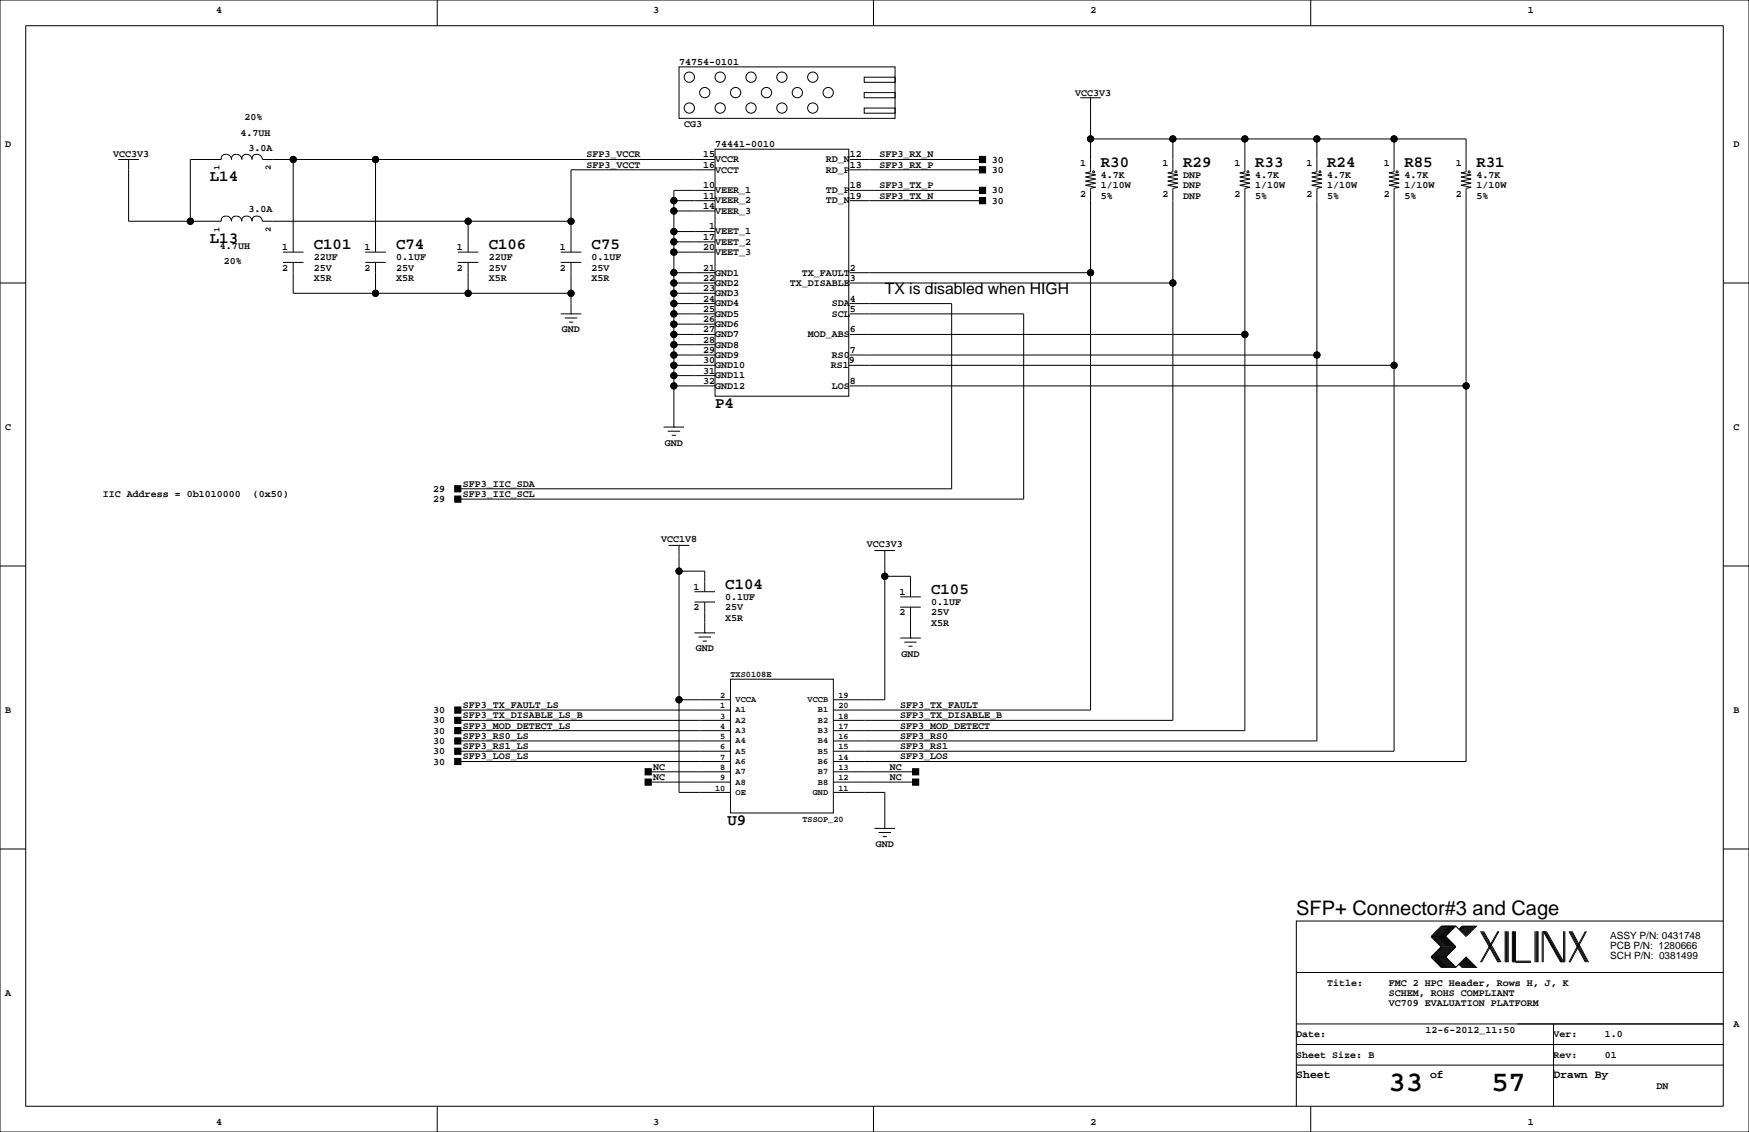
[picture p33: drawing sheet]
<svg xmlns="http://www.w3.org/2000/svg" width="432mm" height="279mm" viewBox="0 0 432 279" stroke-linecap="round" stroke-linejoin="round" font-family="sans-serif">
<defs><g id="words">
<g font-size="7.1">
<text x="342.8" y="269.3">33</text>
<text x="368.2" y="269.3">57</text>
</g>
<text font-size="4.9" x="320" y="225.9">SFP+ Connector#3 and Cage</text>
<g font-size="3.9">
<text x="271.8" y="41.1">R30</text>
<text x="292.1" y="41.1">R29</text>
<text x="309.9" y="41.1">R33</text>
<text x="327.7" y="41.1">R24</text>
<text x="346.7" y="41.1">R85</text>
<text x="364.5" y="41.1">R31</text>
<text x="51.8" y="44.7">L14</text>
<text x="51.8" y="59.9">L13</text>
<text x="77.5" y="61.4">C101</text>
<text x="97.8" y="61.4">C74</text>
<text x="120.6" y="61.4">C106</text>
<text x="146" y="61.4">C75</text>
<text x="218.4" y="72.5">TX is disabled when HIGH</text>
<text x="176.5" y="100.8">P4</text>
<text x="179.1" y="145.3">C104</text>
<text x="229.9" y="146.5">C105</text>
<text x="179.6" y="203.7">U9</text>
</g>
<g font-size="2.8">
<text x="320" y="266.1">Sheet</text>
<text x="353.1" y="266.1">of</text>
<text x="383.5" y="266.1">Drawn By</text>
</g>
<g font-size="2.5">
<text x="53.3" y="3.3">4</text>
<text x="161.3" y="3.3">3</text>
<text x="269.2" y="3.3">2</text>
<text x="377.2" y="3.3">1</text>
<text x="167.6" y="16">74754-0101</text>
<text x="265.4" y="23.6">VCC3V3</text>
<text x="60.3" y="29.6">20%</text>
<text x="59.4" y="33.6">4.7UH</text>
<text x="168.9" y="31.2">CG3</text>
<text x="1.3" y="36.3">D</text>
<text x="27.9" y="38.9">VCC3V3</text>
<text x="61.4" y="37.2">3.0A</text>
<text x="144.8" y="38.9">SFP3_VCCR</text>
<text x="144.8" y="41.4">SFP3_VCCT</text>
<text x="173.6" y="41.4">16</text>
<text x="173.6" y="38.9">15</text>
<text x="176.5" y="40.1">VCCR</text>
<text x="176.5" y="36.3">74441-0010</text>
<text x="203.9" y="40.1">RD_N</text>
<text x="209.8" y="41.4">13</text>
<text x="209.8" y="38.9">12</text>
<text x="217.2" y="41.4">SFP3_RX_P</text>
<text x="217.2" y="38.9">SFP3_RX_N</text>
<text x="244.9" y="40.1">30</text>
<text x="266.7" y="41">1</text>
<text x="287" y="41">1</text>
<text x="304.8" y="41">1</text>
<text x="322.6" y="41">1</text>
<text x="341.6" y="41">1</text>
<text x="359.4" y="41">1</text>
<text x="428" y="36.3">D</text>
<text x="173.6" y="46.5">10</text>
<text x="176.5" y="42.6">VCCT</text>
<text x="176.5" y="47.7">VEER_1</text>
<text x="203.9" y="47.7">TD_P</text>
<text x="203.9" y="42.6">RD_P</text>
<text x="209.8" y="46.5">18</text>
<text x="217.2" y="46.5">SFP3_TX_P</text>
<text x="244.9" y="47.8">30</text>
<text x="244.9" y="42.7">30</text>
<text x="271.8" y="43.9">4.7K</text>
<text x="271.8" y="46.5">1/10W</text>
<text x="292.1" y="46.5">DNP</text>
<text x="292.1" y="43.9">DNP</text>
<text x="309.9" y="43.9">4.7K</text>
<text x="309.9" y="46.5">1/10W</text>
<text x="327.7" y="43.9">4.7K</text>
<text x="327.7" y="46.5">1/10W</text>
<text x="346.7" y="46.5">1/10W</text>
<text x="346.7" y="43.9">4.7K</text>
<text x="364.5" y="46.5">1/10W</text>
<text x="364.5" y="43.9">4.7K</text>
<text x="61.4" y="52.4">3.0A</text>
<text x="173.6" y="51.6">14</text>
<text x="173.6" y="49">11</text>
<text x="176.5" y="52.8">VEER_3</text>
<text x="176.5" y="50.2">VEER_2</text>
<text x="203.9" y="50.2">TD_N</text>
<text x="209.8" y="49">19</text>
<text x="217.2" y="49">SFP3_TX_N</text>
<text x="244.9" y="50.3">30</text>
<text x="266.7" y="48.6">2</text>
<text x="271.8" y="49">5%</text>
<text x="287" y="48.6">2</text>
<text x="292.1" y="49">DNP</text>
<text x="304.8" y="48.6">2</text>
<text x="309.9" y="49">5%</text>
<text x="322.6" y="48.6">2</text>
<text x="327.7" y="49">5%</text>
<text x="341.6" y="48.6">2</text>
<text x="346.7" y="49">5%</text>
<text x="359.4" y="48.6">2</text>
<text x="364.5" y="49">5%</text>
<text x="173.6" y="59.2">17</text>
<text x="175" y="56.6">1</text>
<text x="176.5" y="57.8">VEET_1</text>
<text x="54.3" y="61.6">4.7UH</text>
<text x="55.2" y="65.1">20%</text>
<text x="69.6" y="61.7">1</text>
<text x="77.5" y="64.3">22UF</text>
<text x="90" y="61.7">1</text>
<text x="97.8" y="64.3">0.1UF</text>
<text x="112.8" y="61.7">1</text>
<text x="120.6" y="64.3">22UF</text>
<text x="138.2" y="61.7">1</text>
<text x="146" y="64.3">0.1UF</text>
<text x="173.6" y="61.7">20</text>
<text x="176.5" y="62.9">VEET_3</text>
<text x="176.5" y="60.4">VEET_2</text>
<text x="69.6" y="66.8">2</text>
<text x="77.5" y="66.8">25V</text>
<text x="77.5" y="69.3">X5R</text>
<text x="90" y="66.8">2</text>
<text x="97.8" y="69.3">X5R</text>
<text x="97.8" y="66.8">25V</text>
<text x="112.8" y="66.8">2</text>
<text x="120.6" y="66.8">25V</text>
<text x="120.6" y="69.3">X5R</text>
<text x="138.2" y="66.8">2</text>
<text x="146" y="66.8">25V</text>
<text x="146" y="69.3">X5R</text>
<text x="173.6" y="66.8">21</text>
<text x="173.6" y="69.3">22</text>
<text x="173.6" y="71.9">23</text>
<text x="176.5" y="68">GND1</text>
<text x="176.5" y="70.5">GND2</text>
<text x="195" y="70.5">TX_DISABLE</text>
<text x="198" y="68">TX_FAULT</text>
<text x="209.8" y="69.3">3</text>
<text x="209.8" y="66.8">2</text>
<text x="173.6" y="74.4">24</text>
<text x="173.6" y="77">25</text>
<text x="176.5" y="73.1">GND3</text>
<text x="176.5" y="75.6">GND4</text>
<text x="205.4" y="75.6">SDA</text>
<text x="209.8" y="77">5</text>
<text x="209.8" y="74.4">4</text>
<text x="138.7" y="82">GND</text>
<text x="173.6" y="79.5">26</text>
<text x="173.6" y="82">27</text>
<text x="176.5" y="78.2">GND5</text>
<text x="176.5" y="80.7">GND6</text>
<text x="176.5" y="83.2">GND7</text>
<text x="199.4" y="83.2">MOD_ABS</text>
<text x="205.4" y="78.2">SCL</text>
<text x="209.8" y="82">6</text>
<text x="173.6" y="84.6">28</text>
<text x="173.6" y="87.1">29</text>
<text x="173.6" y="89.7">30</text>
<text x="176.5" y="85.8">GND8</text>
<text x="176.5" y="88.3">GND9</text>
<text x="205.4" y="88.3">RS0</text>
<text x="209.5" y="89.7">9</text>
<text x="209.8" y="87.1">7</text>
<text x="173.6" y="94.7">32</text>
<text x="173.6" y="92.2">31</text>
<text x="176.5" y="95.9">GND12</text>
<text x="176.5" y="90.9">GND10</text>
<text x="176.5" y="93.4">GND11</text>
<text x="205.1" y="90.9">RS1</text>
<text x="205.4" y="95.9">LOS</text>
<text x="209.8" y="94.7">8</text>
<text x="1.3" y="106.2">C</text>
<text x="428" y="106.2">C</text>
<text x="164.1" y="110">GND</text>
<text x="25.4" y="122.7">IIC Address = 0b1010000</text>
<text x="62.4" y="122.7">(0x50)</text>
<text x="107" y="121.4">29</text>
<text x="107" y="124">29</text>
<text x="114.3" y="120.1">SFP3_IIC_SDA</text>
<text x="114.3" y="122.7">SFP3_IIC_SCL</text>
<text x="163.2" y="133.9">VCC1V8</text>
<text x="214" y="135.1">VCC3V3</text>
<text x="171.2" y="145.5">1</text>
<text x="179.1" y="148.1">0.1UF</text>
<text x="222" y="146.8">1</text>
<text x="229.9" y="149.4">0.1UF</text>
<text x="171.2" y="150.6">2</text>
<text x="179.1" y="150.6">25V</text>
<text x="179.1" y="153.2">X5R</text>
<text x="222" y="151.9">2</text>
<text x="229.9" y="154.4">X5R</text>
<text x="229.9" y="151.9">25V</text>
<text x="171.8" y="160.8">GND</text>
<text x="222.6" y="162.1">GND</text>
<text x="1.3" y="176">B</text>
<text x="107" y="178.6">30</text>
<text x="107" y="176">30</text>
<text x="114.3" y="177.3">SFP3_TX_DISABLE_LS_B</text>
<text x="114.3" y="179.8">SFP3_MOD_DETECT_LS</text>
<text x="114.3" y="174.8">SFP3_TX_FAULT_LS</text>
<text x="222.2" y="174.8">SFP3_TX_FAULT</text>
<text x="222.2" y="177.3">SFP3_TX_DISABLE_B</text>
<text x="222.2" y="179.8">SFP3_MOD_DETECT</text>
<text x="428" y="176">B</text>
<text x="107" y="181.1">30</text>
<text x="107" y="183.6">30</text>
<text x="114.3" y="184.9">SFP3_RS1_LS</text>
<text x="114.3" y="182.4">SFP3_RS0_LS</text>
<text x="222.2" y="182.4">SFP3_RS0</text>
<text x="222.2" y="184.9">SFP3_RS1</text>
<text x="107" y="188.7">30</text>
<text x="107" y="186.2">30</text>
<text x="114.3" y="187.5">SFP3_LOS_LS</text>
<text x="161.3" y="190">NC</text>
<text x="219.7" y="190">NC</text>
<text x="222.2" y="187.5">SFP3_LOS</text>
<text x="161.3" y="192.5">NC</text>
<text x="219.7" y="192.5">NC</text>
<text x="216.2" y="209">GND</text>
<text x="397.5" y="231.7">ASSY P/N: 0431748</text>
<text x="397.5" y="236.8">SCH P/N: 0381499</text>
<text x="397.5" y="234.2">PCB P/N: 1280666</text>
<text x="1.3" y="245.9">A</text>
<text x="327.7" y="243.3">Title:</text>
<text x="342.9" y="245.9">SCHEM, ROHS COMPLIANT</text>
<text x="342.9" y="243.3">FMC 2 HPC Header, Rows H, J, K</text>
<text x="342.9" y="248.4">VC709 EVALUATION PLATFORM</text>
<text x="320" y="256">Date:</text>
<text x="351.9" y="255">12-6-2012_11:50</text>
<text x="383.5" y="256">Ver:</text>
<text x="396.2" y="256">1.0</text>
<text x="428" y="253.5">A</text>
<text x="320" y="261.1">Sheet Size: B</text>
<text x="383.5" y="261.1">Rev:</text>
<text x="396.2" y="261.1">01</text>
<text x="408.9" y="268.7">DN</text>
<text x="53.3" y="277.6">4</text>
<text x="161.3" y="277.6">3</text>
<text x="269.2" y="277.6">2</text>
<text x="377.2" y="277.6">1</text>
</g>
<g font-size="2.1">
<text x="54.2" y="41.9" transform="rotate(-90 54.2 41.9)">1</text>
<text x="66.9" y="41.9" transform="rotate(-90 66.9 41.9)">2</text>
<text x="54.2" y="57.2" transform="rotate(-90 54.2 57.2)">1</text>
<text x="66.9" y="57.2" transform="rotate(-90 66.9 57.2)">2</text>
<text x="180.3" y="167.2">TXS0108E</text>
<text x="177.8" y="172.3">2</text>
<text x="181.6" y="173.3">VCCA</text>
<text x="199.4" y="173.3">VCCB</text>
<text x="207" y="172.3">19</text>
<text x="177.8" y="179.9">4</text>
<text x="177.8" y="174.8">1</text>
<text x="177.8" y="177.4">3</text>
<text x="181.6" y="175.9">A1</text>
<text x="181.6" y="178.4">A2</text>
<text x="201.9" y="175.9">B1</text>
<text x="201.9" y="178.4">B2</text>
<text x="207" y="174.8">20</text>
<text x="207" y="177.4">18</text>
<text x="207" y="179.9">17</text>
<text x="177.8" y="182.4">5</text>
<text x="177.8" y="185">6</text>
<text x="181.6" y="180.9">A3</text>
<text x="181.6" y="183.5">A4</text>
<text x="201.9" y="180.9">B3</text>
<text x="201.9" y="183.5">B4</text>
<text x="207" y="182.4">16</text>
<text x="207" y="185">15</text>
<text x="177.8" y="190.1">8</text>
<text x="177.8" y="187.5">7</text>
<text x="181.6" y="186">A5</text>
<text x="181.6" y="191.1">A7</text>
<text x="181.6" y="188.6">A6</text>
<text x="201.9" y="188.6">B6</text>
<text x="201.9" y="191.1">B7</text>
<text x="201.9" y="186">B5</text>
<text x="207" y="187.5">14</text>
<text x="207" y="190.1">13</text>
<text x="176.5" y="195.1">10</text>
<text x="177.8" y="192.6">9</text>
<text x="181.6" y="193.6">A8</text>
<text x="181.6" y="196.2">OE</text>
<text x="200.7" y="196.2">GND</text>
<text x="201.9" y="193.6">B8</text>
<text x="207" y="195.1">11</text>
<text x="207" y="192.6">12</text>
<text x="198.1" y="202.8">TSSOP_20</text>
</g>
</g></defs>
<g fill="none" stroke="#000" stroke-width=".25">
<path d="M0 0h431.8v279.4h-431.8zM6.3 6.4h419.1v266.6h-419.1zM107.9 0v6.4M163.8 12.7h.1M167.6 16.5h53.4v12.7h-53.4zM213.4 19.1h7.6v1.2h-7.6zM215.6 0v6.4M323.6 0v6.4M29.2 39.4h5.1M31.7 39.4h.1M31.7 39.4v15.2h22.9a1.02 1.02 0 0 1 1.3-1.2M55.9 38.1a1.02 1.02 0 0 0-1.3 1.3h-7.6v15.2"/>
<path d="M55.9 38.1a1.27 1.27 0 0 1 1.2 1.3 1.05 1.05 0 0 1 1.3-1.3M58.4 38.1a1.27 1.27 0 0 1 1.3 1.3M61 38.1a1.02 1.02 0 0 0-1.3 1.3M61 38.1a1.27 1.27 0 0 1 1.2 1.3M63.5 38.1a1.02 1.02 0 0 0-1.2 1.3M63.5 38.1a1.27 1.27 0 0 1 1.3 1.3h111.7M72.4 39.4v22.8M92.7 39.4v22.8M176.5 36.8h33v61h-33zM209.8 39.4h32.8M213.4 26.7h7.6v1.2h-7.6zM213.4 22.9h7.6v1.2h-7.6z"/>
<path d="M266.7 24.1h5.1M269.2 24.1h.1M269.2 24.1v18.3l-1.2 .3 2.5 .5-2.5 .5 2.5 .5-2.5 .5 2.5 .5-2.5 .5 2.5 .5-1.3 .3v128.8h-63.5M269.2 34.3h92.7v8.1l-1.2 .3 2.5 .5-2.5 .5 2.5 .5-2.5 .5 2.5 .5-2.5 .5 2.5 .5-1.3 .3v141.5h-156.2M289.6 34.3v8.1l-1.3 .3 2.5 .5-2.5 .5 2.5 .5-2.5 .5 2.5 .5-2.5 .5 2.5 .5-1.2 .3v131.3h-83.9M307.3 34.3v8.1l-1.2 .3 2.5 .5-2.5 .5 2.5 .5-2.5 .5 2.5 .5-2.5 .5 2.5 .5-1.3 .3v133.8h-101.6M325.1 34.3v8.1l-1.3 .3 2.6 .5-2.6 .5 2.6 .5-2.6 .5 2.6 .5-2.6 .5 2.6 .5-1.3 .3v136.4h-119.4M344.2 34.3v8.1l-1.3 .3 2.5 .5-2.5 .5 2.5 .5-2.5 .5 2.5 .5-2.5 .5 2.5 .5-1.2 .3v138.9h-138.5M55.9 53.3a1.27 1.27 0 0 1 1.2 1.3 1.05 1.05 0 0 1 1.3-1.2M58.4 53.3a1.27 1.27 0 0 1 1.3 1.3M61 53.4a1.02 1.02 0 0 0-1.3 1.2M61 53.3a1.27 1.27 0 0 1 1.2 1.3"/>
<path d="M63.5 53.4a1.02 1.02 0 0 0-1.2 1.2M63.5 53.3a1.27 1.27 0 0 1 1.3 1.3h76.2M115.6 54.6v7.6M166.4 52.1h10.1M166.4 59.7h10.1M166.4 57.2h10.1M166.4 49.5h10.1M176.5 41.9h-35.5v20.3M176.5 47h-10.1v58.4M209.8 47h32.8M209.8 49.5h32.8M209.8 41.9h32.8"/>
<path d="M0 69.8h6.3M69.8 62.2h5.1M69.8 64.8h5.1M72.4 64.8v7.6h68.6M90.2 62.2h5M90.2 64.8h5M92.7 64.8v7.6M113 62.2h5.1M113 64.8h5.1M115.6 64.8v7.6M138.4 77.5h5.1M138.4 62.2h5.1"/>
<path d="M138.4 64.8h5.1M139.4 78.5h3.1M140.5 79.5h1M141 77.5h.1M141 64.8v12.7M166.4 72.4h10.1M166.4 77.5h10.1M166.4 74.9h10.1M166.4 69.8h10.1M166.4 67.3h10.1M166.4 62.2h10.1M209.8 77.5h42.9v45.7h-139.7"/>
<path d="M209.8 74.9h25.1v45.8h-121.9M209.8 69.8h79.8M209.8 67.3h59.4M425.4 69.8h6.4M166.4 95.2h10.1M166.4 90.2h10.1M166.4 87.6h10.1M166.4 82.5h10.1M166.4 92.7h10.1M166.4 85.1h10.1M166.4 80h10.1M209.5 90.2h134.7"/>
<path d="M209.8 95.2h152.1M209.8 87.6h115.3M209.8 82.5h97.5M163.8 105.4h5.1M164.8 106.4h3.1M165.9 107.4h1M166.4 105.4h.1M0 139.7h6.3M165.1 134.6h5.1M167.6 134.6h.1M167.6 134.6v61h12.7M215.9 135.9h5.1"/>
<path d="M218.4 135.9h.1M218.4 135.9v36.8h-12.7M425.4 139.7h6.4M167.6 141h6.4v5M171.4 156.2h5.1M171.4 148.6h5.1M171.4 146h5.1M172.5 157.2h3M173.5 158.2h1M174 156.2h.1M174 148.6v7.6M218.4 142.2h6.4v5.1"/>
<path d="M222.2 157.5h5.1M222.2 149.9h5.1M222.2 147.3h5.1M223.3 158.5h3M224.3 159.5h1M224.8 157.5h.1M224.8 149.9v7.6M113 175.3h67.3M113 177.8h67.3M167.6 172.7h12.7M180.3 167.6h25.4v33.1h-25.4zM113 188h67.3"/>
<path d="M113 185.4h67.3M113 182.9h67.3M113 180.3h67.3M160 190.5h20.3M160 193h20.3M205.7 190.5h20.4M205.7 195.6h12.7v8.9M205.7 193h20.4M0 209.5h6.3M215.9 204.5h5.1M216.9 205.5h3.1M217.9 206.5h1"/>
<path d="M218.4 204.5h.1M425.4 209.5h6.4M353.3 236.2l2.6 2.6h3.5M353.3 231.1l2.6 2.6-2.6 2.5M353.3 236.2h3.6M353.3 231.1h3.6M356.1 228.6l-2.5 2.5 2.5 2.6-2.5 2.5 2.5 2.6M356.4 228.6l-2.6 2.5 2.6 2.6-2.6 2.5 2.6 2.6M356.6 228.6l-2.5 2.5 2.5 2.6-2.5 2.5 2.5 2.6M356.9 228.6l-2.6 2.5 2.6 2.6-2.6 2.5 2.6 2.6M356.9 231.1l2.5 2.6-2.5 2.5M356.9 236.2l2.5 2.6"/>
<path d="M357.1 228.6l-2.5 2.5 2.5 2.6-2.5 2.5 2.5 2.6M357.4 228.6l-2.6 2.5 2.6 2.6-2.6 2.5 2.6 2.6M357.6 228.6l-2.5 2.5 2.5 2.6-2.5 2.5 2.5 2.6M357.9 228.6l-2.6 2.5 2.6 2.6-2.6 2.5 2.6 2.6M358.1 228.6l-2.5 2.5 2.5 2.6-2.5 2.5 2.5 2.6M358.4 228.6l-2.5 2.5 2.5 2.6-2.5 2.5 2.5 2.6M358.6 228.6l-2.5 2.5 2.5 2.6-2.5 2.5 2.5 2.6M358.9 228.6l-2.5 2.5 2.5 2.6-2.5 2.5 2.5 2.6M359.2 228.6l-2.6 2.5 2.6 2.6-2.6 2.5 2.6 2.6M359.4 228.6l2.5 2.5 2.6-2.5h-3.6l-.7 .8M359.4 228.6h-3.5l-2.6 2.5M359.4 228.6l-2.5 2.5"/>
<path d="M360.2 238l.7 .8h3.6l-2.6-2.6-2.5 2.6M360.4 237.7l1 1.1M360.4 238l.8 .8M360.7 237.5l1.2 1.3M360.7 237.7l1 1.1M360.9 237.2l1.6 1.6M360.9 237.5l1.3 1.3M361.2 237l1.8 1.8M361.2 237.2l1.5 1.6M361.2 228.6l-.8 .8M361.4 236.7l2.1 2.1M361.4 237l1.8 1.8"/>
<path d="M361.4 228.6l-1 1M361.7 236.5l2.3 2.3M361.7 236.7l2 2.1M361.7 228.6l-1 1M361.9 236.5l2.3 2.3M361.9 228.6l-1.2 1.3M362.2 228.6l-1.3 1.3M362.5 228.6l-1.6 1.5M362.7 228.6l-1.5 1.5M363 228.6l-1.8 1.8M363.2 228.6l-1.8 1.8M363.5 228.6l-2.1 2"/>
<path d="M363.7 228.6l-2 2M364 228.6l-2.3 2.3M364.2 228.6l-2.3 2.3M365.5 229.9l4.3 7.6M365.8 229.9l4.3 7.6M366 229.9l4.3 7.6M366.3 229.9l4.3 7.6M369.8 229.9l-4.3 7.6M370.1 229.9l-4.3 7.6M371.6 229.9v7.6M371.9 229.9v7.6M372.1 229.9v7.6"/>
<path d="M372.4 229.9v7.6M373.4 229.9v7.6M373.6 229.9v7.6M373.9 229.9v7.6M374.1 229.9v7.6h3.9M374.1 237.2h3.9M379 229.9v7.6M379.2 229.9v7.6M379.5 229.9v7.6M379.7 229.9v7.6M380.7 229.9v7.6M381 237.5v-7.6l4.3 7.6"/>
<path d="M381.3 229.9l4.3 7.6M381.5 229.9l4.3 7.6M381.8 229.9l4.3 7.6v-7.6M386.3 229.9v7.6M387.3 229.9l4.1 7.6M387.6 229.9l4.1 7.6M387.9 229.9l4 7.6M388.1 229.9l4.1 7.6M391.4 229.9l-4.1 7.6M391.7 229.9l-4.1 7.6M425.4 227.3h-105.4v35.6M320 257.8h105.4"/>
<path d="M320 252.7h105.4M320 240h105.4M383.5 252.7v20.3M107.9 273v6.4M215.6 273v6.4M320 262.9v10.1M320 262.9h105.4M323.6 273v6.4M383.5 264.2h.1"/>
<circle cx="170.2" cy="19" r="1.27"/>
<circle cx="177.8" cy="19" r="1.27"/>
<circle cx="185.4" cy="19" r="1.27"/>
<circle cx="193" cy="19" r="1.27"/>
<circle cx="200.7" cy="19" r="1.27"/>
<circle cx="72.4" cy="39.4" r=".76"/>
<circle cx="92.7" cy="39.4" r=".76"/>
<circle cx="170.2" cy="26.7" r="1.27"/>
<circle cx="174" cy="22.9" r="1.27"/>
<circle cx="177.8" cy="26.7" r="1.27"/>
<circle cx="181.6" cy="22.9" r="1.27"/>
<circle cx="185.4" cy="26.7" r="1.27"/>
<circle cx="189.2" cy="22.9" r="1.27"/>
<circle cx="193" cy="26.7" r="1.27"/>
<circle cx="196.8" cy="22.9" r="1.27"/>
<circle cx="200.7" cy="26.7" r="1.27"/>
<circle cx="204.5" cy="22.9" r="1.27"/>
<circle cx="269.2" cy="34.3" r=".76"/>
<circle cx="289.6" cy="34.3" r=".76"/>
<circle cx="307.3" cy="34.3" r=".76"/>
<circle cx="325.1" cy="34.3" r=".76"/>
<circle cx="344.2" cy="34.3" r=".76"/>
<circle cx="47" cy="54.6" r=".76"/>
<circle cx="115.6" cy="54.6" r=".76"/>
<circle cx="141" cy="54.6" r=".76"/>
<circle cx="166.4" cy="59.7" r=".76"/>
<circle cx="166.4" cy="49.5" r=".76"/>
<circle cx="166.4" cy="52.1" r=".76"/>
<circle cx="166.4" cy="57.1" r=".76"/>
<circle cx="270" cy="42.4" r=".25"/>
<circle cx="290.3" cy="42.4" r=".25"/>
<circle cx="308.1" cy="42.4" r=".25"/>
<circle cx="325.9" cy="42.4" r=".25"/>
<circle cx="344.9" cy="42.4" r=".25"/>
<circle cx="362.7" cy="42.4" r=".25"/>
<circle cx="92.7" cy="72.4" r=".76"/>
<circle cx="115.6" cy="72.4" r=".76"/>
<circle cx="141" cy="72.4" r=".76"/>
<circle cx="166.4" cy="72.4" r=".76"/>
<circle cx="166.4" cy="67.3" r=".76"/>
<circle cx="166.4" cy="62.2" r=".76"/>
<circle cx="166.4" cy="74.9" r=".76"/>
<circle cx="166.4" cy="77.5" r=".76"/>
<circle cx="166.4" cy="69.8" r=".76"/>
<circle cx="269.2" cy="67.3" r=".76"/>
<circle cx="289.6" cy="69.8" r=".76"/>
<circle cx="166.4" cy="85.1" r=".76"/>
<circle cx="166.4" cy="80" r=".76"/>
<circle cx="166.4" cy="92.7" r=".76"/>
<circle cx="166.4" cy="87.6" r=".76"/>
<circle cx="166.4" cy="90.2" r=".76"/>
<circle cx="166.4" cy="95.2" r=".76"/>
<circle cx="166.4" cy="82.5" r=".76"/>
<circle cx="307.3" cy="82.5" r=".76"/>
<circle cx="325.1" cy="87.6" r=".76"/>
<circle cx="344.2" cy="90.2" r=".76"/>
<circle cx="362" cy="95.2" r=".76"/>
<circle cx="167.6" cy="141" r=".76"/>
<circle cx="218.4" cy="142.2" r=".76"/>
<circle cx="167.6" cy="172.7" r=".76"/>
</g>
<g fill="#000" stroke="#000" stroke-width=".25">
<path d="M241.8 38.6h1.5v1.5h-1.5z" fill-rule="evenodd"/>
<path d="M241.8 41.1h1.5v1.6h-1.5z" fill-rule="evenodd"/>
<path d="M241.8 48.8h1.5v1.5h-1.5z" fill-rule="evenodd"/>
<path d="M241.8 46.2h1.5v1.6h-1.5z" fill-rule="evenodd"/>
<path d="M112.3 122.4h1.5v1.6h-1.5z" fill-rule="evenodd"/>
<path d="M112.3 119.9h1.5v1.5h-1.5z" fill-rule="evenodd"/>
<path d="M112.3 174.5h1.5v1.5h-1.5z" fill-rule="evenodd"/>
<path d="M112.3 177h1.5v1.6h-1.5z" fill-rule="evenodd"/>
<path d="M112.3 182.1h1.5v1.5h-1.5z" fill-rule="evenodd"/>
<path d="M112.3 184.7h1.5v1.5h-1.5z" fill-rule="evenodd"/>
<path d="M112.3 187.2h1.5v1.5h-1.5z" fill-rule="evenodd"/>
<path d="M112.3 179.6h1.5v1.5h-1.5z" fill-rule="evenodd"/>
<path d="M159.3 189.7h1.5v1.6h-1.5z" fill-rule="evenodd"/>
<path d="M159.3 192.3h1.5v1.5h-1.5z" fill-rule="evenodd"/>
<path d="M225.3 189.7h1.5v1.6h-1.5z" fill-rule="evenodd"/>
<path d="M225.3 192.3h1.5v1.5h-1.5z" fill-rule="evenodd"/>
<circle cx="72.4" cy="39.4" r=".76"/>
<circle cx="92.7" cy="39.4" r=".76"/>
<circle cx="269.2" cy="34.3" r=".76"/>
<circle cx="289.6" cy="34.3" r=".76"/>
<circle cx="307.3" cy="34.3" r=".76"/>
<circle cx="325.1" cy="34.3" r=".76"/>
<circle cx="344.2" cy="34.3" r=".76"/>
<circle cx="47" cy="54.6" r=".76"/>
<circle cx="115.6" cy="54.6" r=".76"/>
<circle cx="141" cy="54.6" r=".76"/>
<circle cx="166.4" cy="59.7" r=".76"/>
<circle cx="166.4" cy="49.5" r=".76"/>
<circle cx="166.4" cy="52.1" r=".76"/>
<circle cx="166.4" cy="57.1" r=".76"/>
<circle cx="92.7" cy="72.4" r=".76"/>
<circle cx="115.6" cy="72.4" r=".76"/>
<circle cx="141" cy="72.4" r=".76"/>
<circle cx="166.4" cy="72.4" r=".76"/>
<circle cx="166.4" cy="67.3" r=".76"/>
<circle cx="166.4" cy="62.2" r=".76"/>
<circle cx="166.4" cy="74.9" r=".76"/>
<circle cx="166.4" cy="77.5" r=".76"/>
<circle cx="166.4" cy="69.8" r=".76"/>
<circle cx="269.2" cy="67.3" r=".76"/>
<circle cx="289.6" cy="69.8" r=".76"/>
<circle cx="166.4" cy="85.1" r=".76"/>
<circle cx="166.4" cy="80" r=".76"/>
<circle cx="166.4" cy="92.7" r=".76"/>
<circle cx="166.4" cy="87.6" r=".76"/>
<circle cx="166.4" cy="90.2" r=".76"/>
<circle cx="166.4" cy="95.2" r=".76"/>
<circle cx="166.4" cy="82.5" r=".76"/>
<circle cx="307.3" cy="82.5" r=".76"/>
<circle cx="325.1" cy="87.6" r=".76"/>
<circle cx="344.2" cy="90.2" r=".76"/>
<circle cx="362" cy="95.2" r=".76"/>
<circle cx="167.6" cy="141" r=".76"/>
<circle cx="218.4" cy="142.2" r=".76"/>
<circle cx="167.6" cy="172.7" r=".76"/>
</g>
<use href="#words"/>
</svg>
